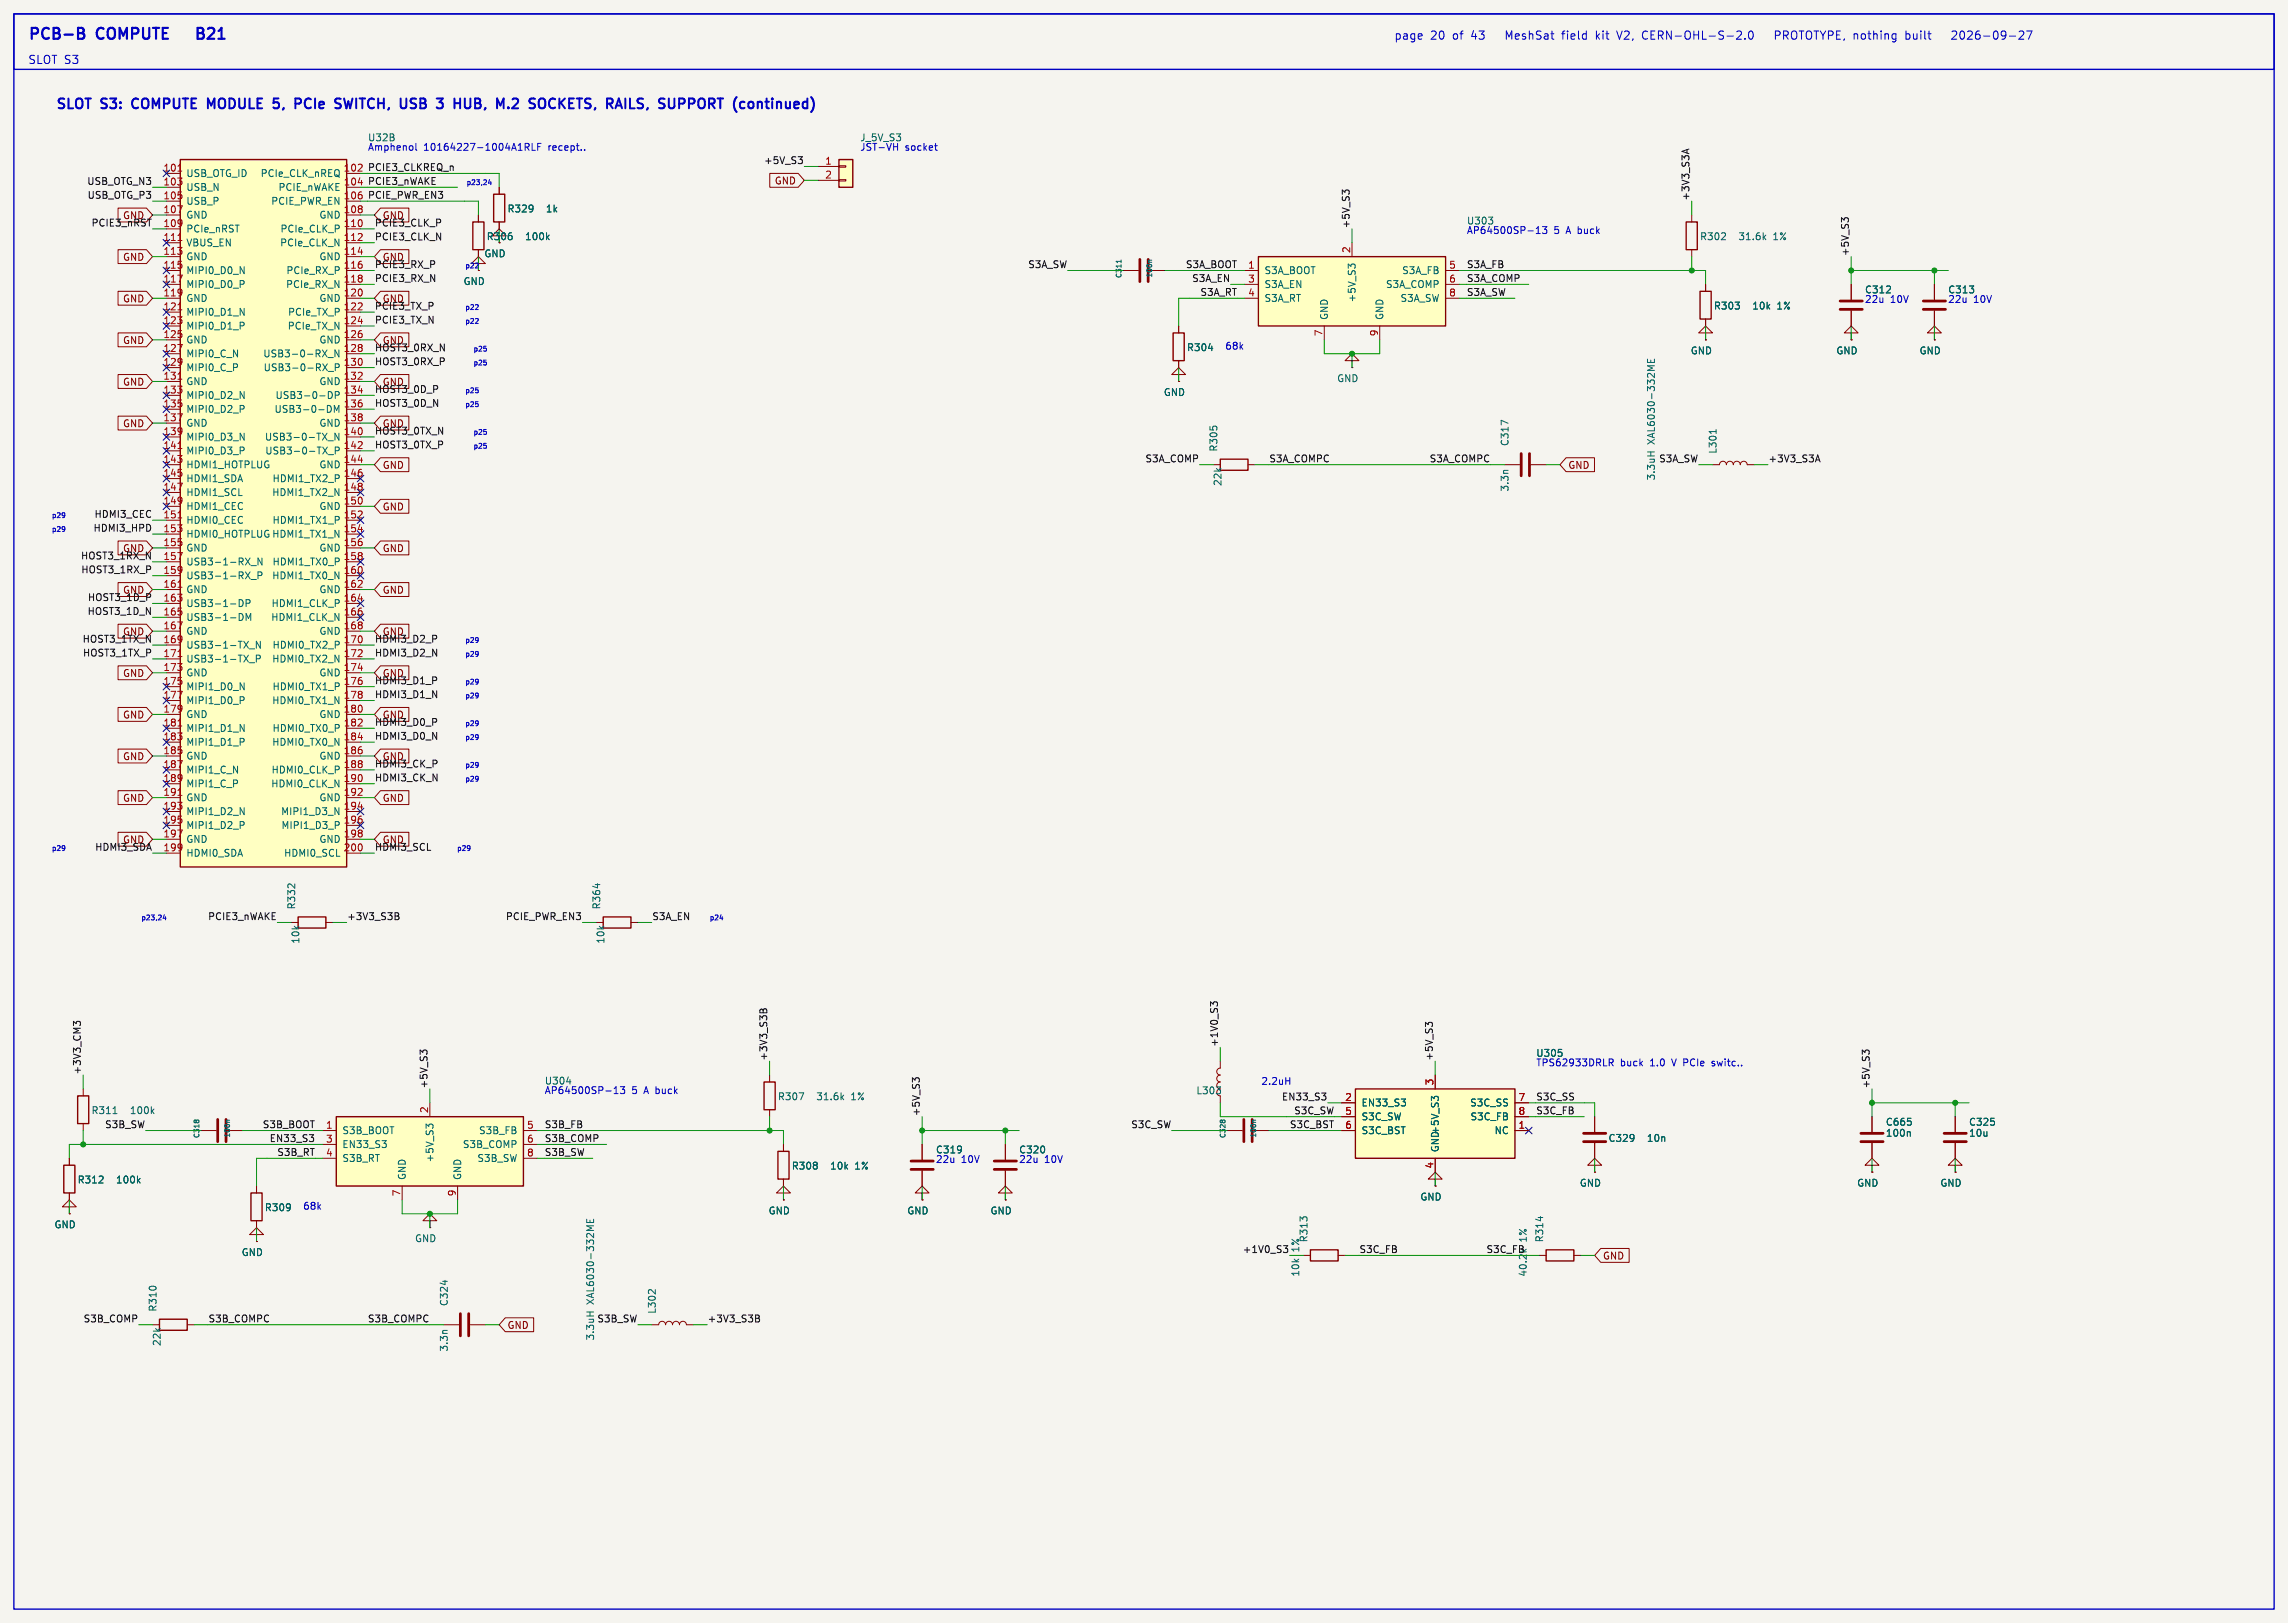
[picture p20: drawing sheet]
<svg xmlns="http://www.w3.org/2000/svg" width="419mm" height="297mm" viewBox="0 0 419 297" stroke-linecap="round" stroke-linejoin="round" font-family="sans-serif">
<defs><g id="words">
<g font-size="2.8" fill="#0000c2">
<text x="5.1" y="7.4">PCB-B</text>
<text x="17.9" y="7.4">COMPUTE</text>
<text x="38.7" y="7.4">B21</text>
</g>
<g font-size="2.5" fill="#0000c2">
<text x="10.2" y="20.1">SLOT</text>
<text x="18.7" y="20.1">S3:</text>
<text x="25.1" y="20.1">COMPUTE</text>
<text x="39.6" y="20.1">MODULE</text>
<text x="52.4" y="20.1">5,</text>
<text x="57" y="20.1">PCIe</text>
<text x="65.1" y="20.1">SWITCH,</text>
<text x="77.8" y="20.1">USB</text>
<text x="85.3" y="20.1">3</text>
<text x="89.1" y="20.1">HUB,</text>
<text x="97.6" y="20.1">M.2</text>
<text x="104.3" y="20.1">SOCKETS,</text>
<text x="119.2" y="20.1">RAILS,</text>
<text x="129.5" y="20.1">SUPPORT</text>
<text x="143.8" y="20.1">(continued)</text>
</g>
<g font-size="2.1" fill="#0000c2">
<text x="5.1" y="11.8">SLOT S3</text>
<text x="255.3" y="7.4">page</text>
<text x="262" y="7.4">20</text>
<text x="266.1" y="7.4">of</text>
<text x="269.6" y="7.4">43</text>
<text x="276.4" y="7.4">MeshSat</text>
<text x="286.9" y="7.4">field</text>
<text x="293.2" y="7.4">kit</text>
<text x="297.3" y="7.4">V2,</text>
<text x="302" y="7.4">CERN-OHL-S-2.0</text>
<text x="326.8" y="7.4">PROTOTYPE, nothing</text>
<text x="351" y="7.4">built</text>
<text x="360" y="7.4">2026-09-27</text>
</g>
<g font-size="1.8" fill="#0000c2">
<text x="67.3" y="27.7">Amphenol</text>
<text x="67.3" y="26.1">U32B</text>
<text x="77.6" y="27.7">10164227-1004A1RLF</text>
<text x="100.6" y="27.7">recept..</text>
<text x="157.5" y="27.7">JST-VH</text>
<text x="157.5" y="26.1">J_5V_S3</text>
<text x="165.8" y="27.7">socket</text>
<text x="268.6" y="41.3">U303</text>
<text x="268.6" y="42.9">AP64500SP-13</text>
<text x="284.6" y="42.9">5</text>
<text x="287" y="42.9">A buck</text>
<text x="341.5" y="55.6">22u</text>
<text x="346.3" y="55.6">10V</text>
<text x="356.8" y="55.6">22u</text>
<text x="361.5" y="55.6">10V</text>
<text x="224.3" y="64.1">68k</text>
<text x="281.3" y="195.3">TPS62933DRLR</text>
<text x="296.8" y="195.3">buck</text>
<text x="302.4" y="195.3">1.0</text>
<text x="306.6" y="195.3">V PCIe</text>
<text x="314.2" y="195.3">switc..</text>
<text x="99.7" y="200.4">AP64500SP-13</text>
<text x="99.7" y="198.8">U304</text>
<text x="115.7" y="200.4">5</text>
<text x="118.1" y="200.4">A buck</text>
<text x="230.9" y="198.7">2.2uH</text>
<text x="171.3" y="213">22u</text>
<text x="176.1" y="213">10V</text>
<text x="186.6" y="213">22u</text>
<text x="191.3" y="213">10V</text>
<text x="55.4" y="221.6">68k</text>
</g>
<g font-size="1.8" fill="#0f0f0f">
<text x="15.9" y="33.9">USB_OTG_N3</text>
<text x="67.3" y="31.4">PCIE3_CLKREQ_n</text>
<text x="67.3" y="33.9">PCIE3_nWAKE</text>
<text x="139.9" y="30.1">+5V_S3</text>
<text x="15.9" y="36.5">USB_OTG_P3</text>
<text x="16.7" y="41.6">PCIE3_nRST</text>
<text x="22.4" y="40.3">GND</text>
<text x="67.3" y="36.5">PCIE_PWR_EN3</text>
<text x="68.6" y="41.6">PCIE3_CLK_P</text>
<text x="70" y="40.3">GND</text>
<text x="247.3" y="41.9" transform="rotate(-90 247.3 41.9)">+5V_S3</text>
<text x="309.5" y="36.8" transform="rotate(-90 309.5 36.8)">+3V3_S3A</text>
<text x="68.6" y="44.1">PCIE3_CLK_N</text>
<text x="70" y="47.9">GND</text>
<text x="338.7" y="47" transform="rotate(-90 338.7 47)">+5V_S3</text>
<text x="68.6" y="51.7">PCIE3_RX_N</text>
<text x="68.6" y="49.2">PCIE3_RX_P</text>
<text x="188.2" y="49.2">S3A_SW</text>
<text x="217.1" y="49.2">S3A_BOOT</text>
<text x="218.3" y="51.7">S3A_EN</text>
<text x="268.6" y="49.2">S3A_FB</text>
<text x="268.6" y="51.7">S3A_COMP</text>
<text x="68.6" y="56.8">PCIE3_TX_P</text>
<text x="68.6" y="59.3">PCIE3_TX_N</text>
<text x="70" y="55.6">GND</text>
<text x="219.8" y="54.3">S3A_RT</text>
<text x="268.6" y="54.3">S3A_SW</text>
<text x="68.6" y="64.4">HOST3_0RX_N</text>
<text x="70" y="63.2">GND</text>
<text x="68.6" y="67">HOST3_0RX_P</text>
<text x="70" y="70.8">GND</text>
<text x="68.6" y="74.6">HOST3_0D_N</text>
<text x="68.6" y="72">HOST3_0D_P</text>
<text x="68.6" y="82.2">HOST3_0TX_P</text>
<text x="68.6" y="79.7">HOST3_0TX_N</text>
<text x="70" y="78.4">GND</text>
<text x="209.7" y="84.7">S3A_COMP</text>
<text x="232.4" y="84.7">S3A_COMPC</text>
<text x="261.8" y="84.7">S3A_COMPC</text>
<text x="303.8" y="84.7">S3A_SW</text>
<text x="323.8" y="84.7">+3V3_S3A</text>
<text x="17.2" y="94.9">HDMI3_CEC</text>
<text x="17" y="97.4">HDMI3_HPD</text>
<text x="22.4" y="101.3">GND</text>
<text x="14.7" y="102.5">HOST3_1RX_N</text>
<text x="14.8" y="105.1">HOST3_1RX_P</text>
<text x="15.9" y="112.7">HOST3_1D_N</text>
<text x="16" y="110.1">HOST3_1D_P</text>
<text x="22.4" y="108.9">GND</text>
<text x="15" y="117.8">HOST3_1TX_N</text>
<text x="22.4" y="116.5">GND</text>
<text x="68.6" y="117.8">HDMI3_D2_P</text>
<text x="70" y="116.5">GND</text>
<text x="15.1" y="120.3">HOST3_1TX_P</text>
<text x="68.6" y="120.3">HDMI3_D2_N</text>
<text x="68.6" y="125.4">HDMI3_D1_P</text>
<text x="70" y="124.1">GND</text>
<text x="68.6" y="127.9">HDMI3_D1_N</text>
<text x="70" y="131.8">GND</text>
<text x="68.6" y="133">HDMI3_D0_P</text>
<text x="68.6" y="135.5">HDMI3_D0_N</text>
<text x="68.6" y="143.2">HDMI3_CK_N</text>
<text x="68.6" y="140.6">HDMI3_CK_P</text>
<text x="70" y="139.4">GND</text>
<text x="17.3" y="155.9">HDMI3_SDA</text>
<text x="22.4" y="154.6">GND</text>
<text x="68.6" y="155.9">HDMI3_SCL</text>
<text x="70" y="154.6">GND</text>
<text x="38" y="168.6">PCIE3_nWAKE</text>
<text x="63.5" y="168.6">+3V3_S3B</text>
<text x="92.6" y="168.6">PCIE_PWR_EN3</text>
<text x="119.4" y="168.6">S3A_EN</text>
<text x="223.2" y="191.8" transform="rotate(-90 223.2 191.8)">+1V0_S3</text>
<text x="14.9" y="196.8" transform="rotate(-90 14.9 196.8)">+3V3_CM3</text>
<text x="140.6" y="194.3" transform="rotate(-90 140.6 194.3)">+3V3_S3B</text>
<text x="262.5" y="194.3" transform="rotate(-90 262.5 194.3)">+5V_S3</text>
<text x="78.4" y="199.4" transform="rotate(-90 78.4 199.4)">+5V_S3</text>
<text x="234.7" y="201.6">EN33_S3</text>
<text x="281.3" y="201.6">S3C_SS</text>
<text x="342.6" y="199.4" transform="rotate(-90 342.6 199.4)">+5V_S3</text>
<text x="19.1" y="206.7">S3B_SW</text>
<text x="48" y="206.7">S3B_BOOT</text>
<text x="49.3" y="209.2">EN33_S3</text>
<text x="99.7" y="206.7">S3B_FB</text>
<text x="99.7" y="209.2">S3B_COMP</text>
<text x="168.6" y="204.5" transform="rotate(-90 168.6 204.5)">+5V_S3</text>
<text x="207.1" y="206.7">S3C_SW</text>
<text x="236.2" y="206.7">S3C_BST</text>
<text x="237" y="204.1">S3C_SW</text>
<text x="281.3" y="204.1">S3C_FB</text>
<text x="50.7" y="211.7">S3B_RT</text>
<text x="99.7" y="211.7">S3B_SW</text>
<text x="227.6" y="229.5">+1V0_S3</text>
<text x="248.9" y="229.5">S3C_FB</text>
<text x="272.2" y="229.5">S3C_FB</text>
<text x="279.9" y="233.9" transform="rotate(-90 279.9 233.9)">40.2k</text>
<text x="15.2" y="242.2">S3B_COMP</text>
<text x="38.1" y="242.2">S3B_COMPC</text>
<text x="67.3" y="242.2">S3B_COMPC</text>
<text x="109" y="245.5" transform="rotate(-90 109 245.5)">3.3uH</text>
<text x="109.3" y="242.2">S3B_SW</text>
<text x="129.5" y="242.2">+3V3_S3B</text>
</g>
<g font-size="1.8" fill="#a90000">
<text x="29.8" y="31.5">101</text>
<text x="29.8" y="34">103</text>
<text x="62.9" y="31.5">102</text>
<text x="62.9" y="34">104</text>
<text x="151.1" y="30.2">1</text>
<text x="151.1" y="32.8">2</text>
<text x="29.8" y="36.6">105</text>
<text x="29.8" y="39.1">107</text>
<text x="29.8" y="41.7">109</text>
<text x="62.9" y="36.6">106</text>
<text x="62.9" y="39.1">108</text>
<text x="62.9" y="41.7">110</text>
<text x="29.8" y="44.2">111</text>
<text x="29.8" y="46.7">113</text>
<text x="62.9" y="44.2">112</text>
<text x="62.9" y="46.7">114</text>
<text x="247.4" y="46.4" transform="rotate(-90 247.4 46.4)">2</text>
<text x="29.8" y="49.3">115</text>
<text x="29.8" y="51.8">117</text>
<text x="62.9" y="49.3">116</text>
<text x="62.9" y="51.8">118</text>
<text x="228.5" y="49.3">1</text>
<text x="228.5" y="51.8">3</text>
<text x="265.4" y="49.3">5</text>
<text x="265.4" y="51.8">6</text>
<text x="29.8" y="54.4">119</text>
<text x="29.8" y="56.9">121</text>
<text x="29.8" y="59.4">123</text>
<text x="62.9" y="54.4">120</text>
<text x="62.9" y="56.9">122</text>
<text x="62.9" y="59.4">124</text>
<text x="228.5" y="54.4">4</text>
<text x="265.4" y="54.4">8</text>
<text x="29.8" y="62">125</text>
<text x="29.8" y="64.5">127</text>
<text x="62.9" y="62">126</text>
<text x="62.9" y="64.5">128</text>
<text x="242.3" y="61.7" transform="rotate(-90 242.3 61.7)">7</text>
<text x="252.5" y="61.7" transform="rotate(-90 252.5 61.7)">9</text>
<text x="29.8" y="67.1">129</text>
<text x="29.8" y="69.6">131</text>
<text x="62.9" y="67.1">130</text>
<text x="62.9" y="69.6">132</text>
<text x="29.8" y="72.1">133</text>
<text x="29.8" y="74.7">135</text>
<text x="29.8" y="77.2">137</text>
<text x="62.9" y="72.1">134</text>
<text x="62.9" y="74.7">136</text>
<text x="62.9" y="77.2">138</text>
<text x="29.8" y="79.8">139</text>
<text x="29.8" y="82.3">141</text>
<text x="62.9" y="79.8">140</text>
<text x="62.9" y="82.3">142</text>
<text x="29.8" y="84.8">143</text>
<text x="29.8" y="87.4">145</text>
<text x="29.8" y="89.9">147</text>
<text x="62.9" y="84.8">144</text>
<text x="62.9" y="87.4">146</text>
<text x="62.9" y="89.9">148</text>
<text x="29.8" y="92.5">149</text>
<text x="29.8" y="95">151</text>
<text x="62.9" y="92.5">150</text>
<text x="62.9" y="95">152</text>
<text x="29.8" y="97.5">153</text>
<text x="29.8" y="100.1">155</text>
<text x="62.9" y="97.5">154</text>
<text x="62.9" y="100.1">156</text>
<text x="29.8" y="102.6">157</text>
<text x="29.8" y="105.2">159</text>
<text x="29.8" y="107.7">161</text>
<text x="62.9" y="102.6">158</text>
<text x="62.9" y="105.2">160</text>
<text x="62.9" y="107.7">162</text>
<text x="29.8" y="110.2">163</text>
<text x="29.8" y="112.8">165</text>
<text x="62.9" y="110.2">164</text>
<text x="62.9" y="112.8">166</text>
<text x="29.8" y="115.3">167</text>
<text x="29.8" y="117.9">169</text>
<text x="62.9" y="115.3">168</text>
<text x="62.9" y="117.9">170</text>
<text x="29.8" y="120.4">171</text>
<text x="29.8" y="122.9">173</text>
<text x="29.8" y="125.5">175</text>
<text x="62.9" y="120.4">172</text>
<text x="62.9" y="122.9">174</text>
<text x="62.9" y="125.5">176</text>
<text x="29.8" y="128">177</text>
<text x="29.8" y="130.6">179</text>
<text x="62.9" y="128">178</text>
<text x="62.9" y="130.6">180</text>
<text x="29.8" y="133.1">181</text>
<text x="29.8" y="135.6">183</text>
<text x="62.9" y="133.1">182</text>
<text x="62.9" y="135.6">184</text>
<text x="29.8" y="138.2">185</text>
<text x="29.8" y="140.7">187</text>
<text x="29.8" y="143.3">189</text>
<text x="62.9" y="138.2">186</text>
<text x="62.9" y="140.7">188</text>
<text x="62.9" y="143.3">190</text>
<text x="29.8" y="145.8">191</text>
<text x="29.8" y="148.3">193</text>
<text x="62.9" y="145.8">192</text>
<text x="62.9" y="148.3">194</text>
<text x="29.8" y="150.9">195</text>
<text x="29.8" y="153.4">197</text>
<text x="29.8" y="156">199</text>
<text x="62.9" y="150.9">196</text>
<text x="62.9" y="153.4">198</text>
<text x="62.9" y="156">200</text>
<text x="78.5" y="203.9" transform="rotate(-90 78.5 203.9)">2</text>
<text x="246.3" y="201.7">2</text>
<text x="262.6" y="198.8" transform="rotate(-90 262.6 198.8)">3</text>
<text x="278.1" y="201.7">7</text>
<text x="59.6" y="206.8">1</text>
<text x="59.6" y="209.3">3</text>
<text x="96.4" y="206.8">5</text>
<text x="96.4" y="209.3">6</text>
<text x="246.3" y="204.2">5</text>
<text x="246.3" y="206.8">6</text>
<text x="278.1" y="204.2">8</text>
<text x="278.1" y="206.8">1</text>
<text x="59.6" y="211.8">4</text>
<text x="96.4" y="211.8">8</text>
<text x="262.6" y="214.1" transform="rotate(-90 262.6 214.1)">4</text>
<text x="73.4" y="219.1" transform="rotate(-90 73.4 219.1)">7</text>
<text x="83.6" y="219.1" transform="rotate(-90 83.6 219.1)">9</text>
</g>
<g font-size="1.8" fill="#006464">
<text x="34" y="32.6">USB_OTG_ID</text>
<text x="34" y="35.2">USB_N</text>
<text x="47.6" y="32.6">PCIe_CLK_nREQ</text>
<text x="50.9" y="35.2">PCIE_nWAKE</text>
<text x="34" y="37.7">USB_P</text>
<text x="34" y="40.2">GND</text>
<text x="49.6" y="37.7">PCIE_PWR_EN</text>
<text x="58.4" y="40.2">GND</text>
<text x="92.9" y="39.1">R329</text>
<text x="99.9" y="39.1">1k</text>
<text x="34" y="42.8">PCIe_nRST</text>
<text x="34" y="45.3">VBUS_EN</text>
<text x="34" y="47.9">GND</text>
<text x="51.2" y="45.3">PCIe_CLK_N</text>
<text x="51.3" y="42.8">PCIe_CLK_P</text>
<text x="58.4" y="47.9">GND</text>
<text x="88.6" y="47.3">GND</text>
<text x="89.1" y="44.2">R306</text>
<text x="96.1" y="44.2">100k</text>
<text x="311.3" y="44.2">R302</text>
<text x="318.3" y="44.2">31.6k</text>
<text x="324.8" y="44.2">1%</text>
<text x="34" y="50.4">MIPI0_D0_N</text>
<text x="34" y="52.9">MIPI0_D0_P</text>
<text x="52.3" y="52.9">PCIe_RX_N</text>
<text x="52.4" y="50.4">PCIe_RX_P</text>
<text x="84.8" y="52.4">GND</text>
<text x="231.5" y="50.4">S3A_BOOT</text>
<text x="231.5" y="52.9">S3A_EN</text>
<text x="253.8" y="52.9">S3A_COMP</text>
<text x="256.7" y="50.4">S3A_FB</text>
<text x="341.5" y="53.9">C312</text>
<text x="356.8" y="53.9">C313</text>
<text x="34" y="55.5">GND</text>
<text x="34" y="58">MIPI0_D1_N</text>
<text x="52.7" y="58">PCIe_TX_P</text>
<text x="58.4" y="55.5">GND</text>
<text x="231.5" y="55.5">S3A_RT</text>
<text x="243.4" y="58.7" transform="rotate(-90 243.4 58.7)">GND</text>
<text x="248.5" y="55.5" transform="rotate(-90 248.5 55.5)">+5V_S3</text>
<text x="253.6" y="58.7" transform="rotate(-90 253.6 58.7)">GND</text>
<text x="256.4" y="55.5">S3A_SW</text>
<text x="313.8" y="56.9">R303</text>
<text x="320.9" y="56.9">10k</text>
<text x="325.5" y="56.9">1%</text>
<text x="34" y="60.6">MIPI0_D1_P</text>
<text x="34" y="63.1">GND</text>
<text x="34" y="65.6">MIPI0_C_N</text>
<text x="48.1" y="65.6">USB3-0-RX_N</text>
<text x="52.6" y="60.6">PCIe_TX_N</text>
<text x="58.4" y="63.1">GND</text>
<text x="217.3" y="64.5">R304</text>
<text x="309.6" y="65.1">GND</text>
<text x="336.3" y="65.1">GND</text>
<text x="351.5" y="65.1">GND</text>
<text x="34" y="68.2">MIPI0_C_P</text>
<text x="34" y="70.7">GND</text>
<text x="48.2" y="68.2">USB3-0-RX_P</text>
<text x="58.4" y="70.7">GND</text>
<text x="244.8" y="70.2">GND</text>
<text x="34" y="73.3">MIPI0_D2_N</text>
<text x="34" y="75.8">MIPI0_D2_P</text>
<text x="50.2" y="75.8">USB3-0-DM</text>
<text x="50.4" y="73.3">USB3-0-DP</text>
<text x="213.1" y="72.7">GND</text>
<text x="34" y="78.3">GND</text>
<text x="34" y="80.9">MIPI0_D3_N</text>
<text x="34" y="83.4">MIPI0_D3_P</text>
<text x="48.4" y="80.9">USB3-0-TX_N</text>
<text x="48.5" y="83.4">USB3-0-TX_P</text>
<text x="58.4" y="78.3">GND</text>
<text x="223.2" y="82.8" transform="rotate(-90 223.2 82.8)">R305</text>
<text x="276.5" y="81.8" transform="rotate(-90 276.5 81.8)">C317</text>
<text x="303.3" y="81.4" transform="rotate(-90 303.3 81.4)">XAL6030-332ME</text>
<text x="314.6" y="83.2" transform="rotate(-90 314.6 83.2)">L301</text>
<text x="34" y="86">HDMI1_HOTPLUG</text>
<text x="34" y="88.5">HDMI1_SDA</text>
<text x="49.8" y="88.5">HDMI1_TX2_P</text>
<text x="58.4" y="86">GND</text>
<text x="223.9" y="89.1" transform="rotate(-90 223.9 89.1)">22k</text>
<text x="303.3" y="88.1" transform="rotate(-90 303.3 88.1)">3.3uH</text>
<text x="34" y="91">HDMI1_SCL</text>
<text x="34" y="93.6">HDMI1_CEC</text>
<text x="49.8" y="91">HDMI1_TX2_N</text>
<text x="58.4" y="93.6">GND</text>
<text x="276.5" y="90.1" transform="rotate(-90 276.5 90.1)">3.3n</text>
<text x="34" y="96.1">HDMI0_CEC</text>
<text x="34" y="98.7">HDMI0_HOTPLUG HDMI1_TX1_N</text>
<text x="34" y="101.2">GND</text>
<text x="49.8" y="96.1">HDMI1_TX1_P</text>
<text x="58.4" y="101.2">GND</text>
<text x="34" y="103.7">USB3-1-RX_N</text>
<text x="34" y="106.3">USB3-1-RX_P</text>
<text x="49.8" y="106.3">HDMI1_TX0_N</text>
<text x="49.8" y="103.7">HDMI1_TX0_P</text>
<text x="34" y="108.8">GND</text>
<text x="34" y="111.4">USB3-1-DP</text>
<text x="34" y="113.9">USB3-1-DM</text>
<text x="49.6" y="113.9">HDMI1_CLK_N</text>
<text x="49.6" y="111.4">HDMI1_CLK_P</text>
<text x="58.4" y="108.8">GND</text>
<text x="34" y="116.4">GND</text>
<text x="34" y="119">USB3-1-TX_N</text>
<text x="49.8" y="119">HDMI0_TX2_P</text>
<text x="58.4" y="116.4">GND</text>
<text x="34" y="121.5">USB3-1-TX_P</text>
<text x="34" y="124.1">GND</text>
<text x="49.8" y="121.5">HDMI0_TX2_N</text>
<text x="58.4" y="124.1">GND</text>
<text x="34" y="126.6">MIPI1_D0_N</text>
<text x="34" y="129.1">MIPI1_D0_P</text>
<text x="34" y="131.7">GND</text>
<text x="49.8" y="129.1">HDMI0_TX1_N</text>
<text x="49.8" y="126.6">HDMI0_TX1_P</text>
<text x="58.4" y="131.7">GND</text>
<text x="34" y="134.2">MIPI1_D1_N</text>
<text x="34" y="136.8">MIPI1_D1_P</text>
<text x="49.8" y="136.8">HDMI0_TX0_N</text>
<text x="49.8" y="134.2">HDMI0_TX0_P</text>
<text x="34" y="139.3">GND</text>
<text x="34" y="141.8">MIPI1_C_N</text>
<text x="49.6" y="141.8">HDMI0_CLK_P</text>
<text x="58.4" y="139.3">GND</text>
<text x="34" y="144.4">MIPI1_C_P</text>
<text x="34" y="146.9">GND</text>
<text x="34" y="149.5">MIPI1_D2_N</text>
<text x="49.6" y="144.4">HDMI0_CLK_N</text>
<text x="51.4" y="149.5">MIPI1_D3_N</text>
<text x="58.4" y="146.9">GND</text>
<text x="34" y="152">MIPI1_D2_P</text>
<text x="34" y="154.5">GND</text>
<text x="51.5" y="152">MIPI1_D3_P</text>
<text x="58.4" y="154.5">GND</text>
<text x="34" y="157.1">HDMI0_SDA</text>
<text x="51.9" y="157.1">HDMI0_SCL</text>
<text x="54.3" y="166.6" transform="rotate(-90 54.3 166.6)">R332</text>
<text x="110.2" y="166.6" transform="rotate(-90 110.2 166.6)">R364</text>
<text x="55" y="172.9" transform="rotate(-90 55 172.9)">10k</text>
<text x="110.9" y="172.9" transform="rotate(-90 110.9 172.9)">10k</text>
<text x="281.3" y="193.7">U305</text>
<text x="142.4" y="201.7">R307</text>
<text x="149.4" y="201.7">31.6k</text>
<text x="155.9" y="201.7">1%</text>
<text x="219.1" y="200.6">L303</text>
<text x="249.3" y="202.8">EN33_S3</text>
<text x="269.2" y="202.8">S3C_SS</text>
<text x="16.7" y="204.2">R311</text>
<text x="23.7" y="204.2">100k</text>
<text x="62.6" y="207.9">S3B_BOOT</text>
<text x="87.6" y="207.9">S3B_FB</text>
<text x="249.3" y="205.3">S3C_SW</text>
<text x="249.3" y="207.9">S3C_BST</text>
<text x="269.3" y="205.3">S3C_FB</text>
<text x="273.7" y="207.9">NC</text>
<text x="294.5" y="209.3">C329</text>
<text x="301.6" y="209.3">10n</text>
<text x="345.3" y="206.3">C665</text>
<text x="345.3" y="208.3">100n</text>
<text x="360.6" y="206.3">C325</text>
<text x="360.6" y="208.3">10u</text>
<text x="62.6" y="210.4">EN33_S3</text>
<text x="62.6" y="213">S3B_RT</text>
<text x="79.6" y="212.9" transform="rotate(-90 79.6 212.9)">+5V_S3</text>
<text x="84.7" y="210.4">S3B_COMP</text>
<text x="87.3" y="213">S3B_SW</text>
<text x="144.9" y="214.4">R308</text>
<text x="152" y="214.4">10k</text>
<text x="156.6" y="214.4">1%</text>
<text x="171.3" y="211.4">C319</text>
<text x="186.6" y="211.4">C320</text>
<text x="263.8" y="211.1" transform="rotate(-90 263.8 211.1)">GND+5V_S3</text>
<text x="14.1" y="216.9">R312</text>
<text x="21.1" y="216.9">100k</text>
<text x="48.4" y="222">R309</text>
<text x="74.5" y="216.2" transform="rotate(-90 74.5 216.2)">GND</text>
<text x="84.7" y="216.2" transform="rotate(-90 84.7 216.2)">GND</text>
<text x="260.1" y="220">GND</text>
<text x="289.3" y="217.5">GND</text>
<text x="340.1" y="217.5">GND</text>
<text x="355.3" y="217.5">GND</text>
<text x="9.9" y="225.1">GND</text>
<text x="75.9" y="227.6">GND</text>
<text x="140.7" y="222.6">GND</text>
<text x="166.1" y="222.6">GND</text>
<text x="181.3" y="222.6">GND</text>
<text x="239.7" y="227.6" transform="rotate(-90 239.7 227.6)">R313</text>
<text x="279.9" y="227.4" transform="rotate(-90 279.9 227.4)">1%</text>
<text x="282.9" y="227.6" transform="rotate(-90 282.9 227.6)">R314</text>
<text x="44.2" y="230.2">GND</text>
<text x="238.2" y="233.9" transform="rotate(-90 238.2 233.9)">10k</text>
<text x="238.2" y="229.2" transform="rotate(-90 238.2 229.2)">1%</text>
<text x="82.2" y="239.3" transform="rotate(-90 82.2 239.3)">C324</text>
<text x="109" y="238.9" transform="rotate(-90 109 238.9)">XAL6030-332ME</text>
<text x="28.9" y="240.3" transform="rotate(-90 28.9 240.3)">R310</text>
<text x="120.3" y="240.7" transform="rotate(-90 120.3 240.7)">L302</text>
<text x="29.6" y="246.6" transform="rotate(-90 29.6 246.6)">22k</text>
<text x="82.2" y="247.6" transform="rotate(-90 82.2 247.6)">3.3n</text>
</g>
<g font-size="1.8" fill="#840000">
<text x="141.8" y="34">GND</text>
<text x="22.4" y="47.9">GND</text>
<text x="22.4" y="55.6">GND</text>
<text x="22.4" y="63.2">GND</text>
<text x="22.4" y="70.8">GND</text>
<text x="22.4" y="78.4">GND</text>
<text x="70" y="86">GND</text>
<text x="287.2" y="86">GND</text>
<text x="70" y="93.7">GND</text>
<text x="70" y="101.3">GND</text>
<text x="70" y="108.9">GND</text>
<text x="22.4" y="124.1">GND</text>
<text x="22.4" y="131.8">GND</text>
<text x="22.4" y="139.4">GND</text>
<text x="22.4" y="147">GND</text>
<text x="70" y="147">GND</text>
<text x="293.5" y="230.8">GND</text>
<text x="92.9" y="243.5">GND</text>
</g>
<g font-size="1.3" fill="#0000c2">
<text x="85.4" y="33.9">p23,24</text>
<text x="85.2" y="49.2">p22</text>
<text x="85.2" y="59.3">p22</text>
<text x="85.2" y="56.8">p22</text>
<text x="86.7" y="64.4">p25</text>
<text x="86.7" y="67">p25</text>
<text x="85.2" y="72">p25</text>
<text x="85.2" y="74.6">p25</text>
<text x="86.7" y="79.7">p25</text>
<text x="86.7" y="82.2">p25</text>
<text x="9.4" y="94.9">p29</text>
<text x="9.4" y="97.4">p29</text>
<text x="85.2" y="117.8">p29</text>
<text x="85.2" y="120.3">p29</text>
<text x="85.2" y="125.4">p29</text>
<text x="85.2" y="127.9">p29</text>
<text x="85.2" y="135.5">p29</text>
<text x="85.2" y="133">p29</text>
<text x="85.2" y="143.2">p29</text>
<text x="85.2" y="140.6">p29</text>
<text x="9.4" y="155.9">p29</text>
<text x="83.6" y="155.9">p29</text>
<text x="25.8" y="168.6">p23,24</text>
<text x="129.9" y="168.6">p24</text>
</g>
<g font-size="1.3" fill="#006464">
<text x="205.6" y="51" transform="rotate(-90 205.6 51)">C311</text>
<text x="211.2" y="51" transform="rotate(-90 211.2 51)">100n</text>
<text x="36.7" y="208.5" transform="rotate(-90 36.7 208.5)">C318</text>
<text x="42.3" y="208.4" transform="rotate(-90 42.3 208.4)">100n</text>
<text x="224.7" y="208.5" transform="rotate(-90 224.7 208.5)">C328</text>
<text x="230.3" y="208.4" transform="rotate(-90 230.3 208.4)">100n</text>
</g>
</g></defs>
<path d="M-.1 -.1h419.2v297.3h-419.2z" fill="#f5f4ef" stroke="#f5f4ef" stroke-width=".18"/>
<path d="M340.9 207.5h4M340.9 209h4M356.1 207.5h4.1M356.1 209h4.1" fill="none" stroke="#840000" stroke-width=".51"/>
<path d="M141 196.9v1.2M141 203.2v1.3M342.9 213.4h1.3l-1.3-1.3-1.3 1.3h1.3v1.2M342.9 214.6h.1M342.9 204.5v2.8M342.9 209.3v2.8M358.1 213.4h1.3l-1.3-1.3-1.2 1.3h1.2v1.2M358.1 214.6h.1M358.1 204.5v2.8M358.1 209.3v2.8" fill="none" stroke="#840000" stroke-width=".18"/>
<path d="M146.4 200.1h.8l-.5 1.3M154.2 200.9l.3 .5M154.5 200.5l-.4 .5M349.7 207.2l.2 .2v.7" fill="none" stroke="#006464" stroke-width=".18"/>
<path d="M140 198.1h2v5.1h-2z" fill="none" stroke="#840000" stroke-width=".25"/>
<path d="M33 29.2h30.5v129.6h-30.5z" fill="#ffffc2"/>
<path d="M33 29.2h30.5v129.6h-30.5zM86.6 40.6h2v5.1h-2zM54.6 167.9h5.1v2h-5.1zM14.2 200.7h2.1v5h-2.1z" fill="none" stroke="#840000" stroke-width=".25"/>
<g fill="none" stroke="#a90000" stroke-width=".18">
<path d="M32.5 37.7h.9l-.6 1.3M32.6 31.3h.7M65.6 31.3h.7M65.6 33.4h.8M66.3 30.2v.4M32.5 50.4h.9l-.6 1.3M32.6 44h.7M32.6 56.7h.7M65.6 44h.7M65.6 56.7h.7M65.6 46.1h.8M65.6 58.8h.8"/>
<path d="M66.3 42.9v.4M66.3 55.6v.4M32.5 63.1h.9l-.6 1.3M32.5 75.8h.9l-.6 1.3M32.6 69.4h.7M65.6 69.4h.7M65.6 71.5h.8M66.3 68.3v.4M32.5 88.5h.9l-.6 1.3M32.6 82.1h.7M32.6 94.8h.7M65.6 82.1h.7"/>
<path d="M65.6 94.8h.7M65.6 84.2h.8M65.6 96.9h.8M66.3 81v.4M66.3 93.7v.4M32.5 101.2h.9l-.6 1.3M32.5 113.9h.9l-.6 1.3M32.6 107.5h.7M65.6 107.5h.7M65.6 109.6h.8M66.3 106.4v.4M66.3 119.1v.4"/>
<path d="M32.5 126.6h.9l-.6 1.3M32.5 139.3h.9l-.6 1.3M32.6 120.2h.7M32.6 132.9h.7M65.6 120.2h.7M65.6 132.9h.7M65.6 122.3h.8M65.6 135h.8M66.3 131.8v.4M32.5 152h.9l-.6 1.3M32.6 145.6h.7M65.6 145.6h.7"/>
<path d="M65.6 147.7h.8M66.3 144.5v.4"/>
</g>
<g fill="none" stroke="#006464" stroke-width=".18">
<path d="M44 48.8l.7 1.3v-1.3M44 56.5l.7 1.2v-1.2M44.6 51.4l.1 .2-.1 .4M44.6 59.1l.1 .1-.1 .4M100.2 43.4l.4 .5M100.6 43l-.5 .5M44 71.7l.7 1.3v-1.3M44 79.3l.7 1.3v-1.3M44.6 74.3l.1 .2-.1 .3M60 74.2a.64 .64 0 0 1 .7 .7 .64 .64 0 0 1-.7 .6M60.1 65.5h1M60.1 71.7a.64 .64 0 0 1 .8 .6 .64 .64 0 0 1-.8 .7z"/>
<path d="M60.1 68h1M61.2 75.5v-1.3l.5 .9 .4-.9v1.3M61.4 67.3l.6-.1 .1-.2v-.3l-.7-.1v1.3M61.4 72.4l.6-.1 .1-.2v-.3l-.7-.1v1.3M62.1 79.3v1.3l-.7-1.3v1.3M62.1 64.1v1.2l-.7-1.2v1.2M44.6 81.9l.1 .2-.1 .4M60.1 80.7h1M60.1 83.3h1M61.4 82.5h.6l.1-.2v-.3l-.7-.1v1.2M43.8 109.8a.64 .64 0 0 1 .7 .6 .64 .64 0 0 1-.7 .7M43.8 112.3a.64 .64 0 0 1 .7 .7 .64 .64 0 0 1-.7 .6"/>
<path d="M45.1 110.5l.6-.1 .1-.2-.1-.3-.6-.1v1.3M45.1 113.6v-1.3l.4 .9 .4-.9v1.3M45.7 118.8h1M46 103.6h1M46 106.1h1M47.3 105.4l.6-.1 .1-.2-.1-.3-.6-.1v1.3M47.7 117.4v1.3l-.7-1.3v1.3M48 102.2v1.2l-.7-1.2v1.2M44 125l.7 1.3v-1.3M44 132.7l.7 1.2v-1.2M44.6 127.6l.1 .2-.1 .4M44.6 135.3l.1 .1-.1 .4"/>
<path d="M45.7 121.4h1M47 120.6h.6l.1-.2-.1-.3-.6-.1v1.2M44 147.9l.7 1.3v-1.3M44.6 150.5l.1 .2-.1 .3M61.4 147.9l.7 1.3v-1.3M62 150.5l.1 .2-.1 .3M20.7 203.9h.7M27.8 203.4l.4 .5M28.2 203.1l-.5 .5"/>
</g>
<path d="M87.6 39.4v1.2M87.6 48.3h1.3l-1.3-1.3-1.2 1.3h1.2v1.2M87.6 49.5h.1M87.6 45.7v1.3M91.4 43.2h1.3l-1.3-1.3-1.2 1.3h1.2v1.3M53.3 168.9h1.3M59.7 168.9h1.3M15.2 199.4v1.3M15.2 205.7v1.3" fill="none" stroke="#840000" stroke-width=".18"/>
<path d="M153.7 29.2h2.5v5.1h-2.5z" fill="#ffffc2"/>
<path d="M90.4 35.6h2.1v5h-2.1zM153.7 29.2h2.5v5.1h-2.5zM46 218.4h2v5.1h-2z" fill="none" stroke="#840000" stroke-width=".25"/>
<g fill="none" stroke="#840000" stroke-width=".18">
<path d="M91.4 34.3v1.3M149.9 30.5h3.8M149.9 33h3.8M153.7 30.4h1.2v.2h-1.2zM153.7 32.9h1.2v.2h-1.2zM91.4 40.6v1.3M205.7 49.5h2.8M210.6 49.5h2.8M47 217.2v1.2M47 226.1h1.3l-1.3-1.3-1.3 1.3h1.3v1.2M47 227.3h.1M47 223.5v1.3"/>
<path d="M78.7 223.5h1.3l-1.3-1.2-1.2 1.2h1.2v1.3M78.7 224.8h.1"/>
</g>
<path d="M208.8 47.5v4.1M210.3 47.5v4.1" fill="none" stroke="#840000" stroke-width=".51"/>
<path d="M205.4 47.6v.5M211 47.6h-.5l-.1 .3" fill="none" stroke="#006464" stroke-width=".18"/>
<path d="M61.6 204.5h34.3v12.7h-34.3z" fill="#ffffc2"/>
<path d="M110.5 167.9h5.1v2h-5.1zM11.7 213.4h2v5h-2zM61.6 204.5h34.3v12.7h-34.3zM142.5 210.8h2v5.1h-2zM29.2 241.6h5.1v2h-5.1z" fill="none" stroke="#840000" stroke-width=".25"/>
<g fill="none" stroke="#840000" stroke-width=".18">
<path d="M109.2 168.9h1.3M115.6 168.9h1.2M12.7 212.1v1.3M12.7 218.4v1.3M36.8 207h2.8M41.7 207h2.7M59.1 207h2.5M59.1 209.6h2.5M59.1 212.1h2.5M73.7 217.2v2.5M78.7 201.9v2.6M83.8 217.2v2.5"/>
<path d="M95.9 207h2.5M95.9 209.6h2.5M95.9 212.1h2.5M143.5 218.4h1.3l-1.3-1.2-1.3 1.2h1.3v1.3M143.5 219.7h.1M143.5 209.6v1.2M143.5 215.9v1.3M168.9 218.4h1.3l-1.3-1.2-1.3 1.2h1.3v1.3M168.9 219.7h.1M168.9 209.6v2.7M168.9 214.4v2.8M184.1 218.4h1.3l-1.3-1.2-1.2 1.2h1.2v1.3"/>
<path d="M184.1 219.7h.1M184.1 209.6v2.7M184.1 214.4v2.8M224.8 207h2.8M229.6 207h2.8M12.7 221h1.3l-1.3-1.3-1.3 1.3h1.3v1.3M12.7 222.3h.1M27.9 242.6h1.3M34.3 242.6h1.3M81.3 242.6h2.8M86.1 242.6h2.8M119.4 242.6h1.2a.64 .64 0 0 1 .7-.7 .64 .64 0 0 1 .6 .7 .64 .64 0 0 1 .7-.7 .64 .64 0 0 1 .6 .7 .64 .64 0 0 1 .6-.7 .64 .64 0 0 1 .7 .7 .64 .64 0 0 1 .6-.7 .64 .64 0 0 1 .6 .7h1.3"/>
</g>
<g fill="none" stroke="#006464" stroke-width=".18">
<path d="M109.5 161.8v.8M103.8 198.1h.8M25.3 216.1l.4 .5M25.7 215.8l-.5 .5M35.6 205.2h.3M36 205.2h.4M42.1 205.1h-.5l-.1 .3M70 208.9h.8l-.5 .4M70.7 209.5v.5M78.5 206.3l-.5-.5v.8M78.5 206.1l.3-.3h.3l.2 .3M223.5 205.2h.3"/>
<path d="M223.9 205.2h.5M230 205.1h-.4l-.2 .3M81.5 234.4v.8M107.5 223.2v.6h1.2v-.6M108.1 223.4v.4M108.7 224.5h-1.2l.9 .4-.9 .4M118.9 236.2h.4M120 236.1v.8M81.9 243.6l-.8 .1M107.5 240.2h1.2M108.1 240.2v.8"/>
</g>
<path d="M39.9 205v4M41.4 205v4M166.9 212.6h4M166.9 214.1h4M182.1 212.6h4.1M182.1 214.1h4.1M227.8 205v4M229.4 205v4M84.3 240.5v4.1M85.9 240.5v4.1" fill="none" stroke="#840000" stroke-width=".51"/>
<path d="M248.3 199.4h29.2v12.7h-29.2z" fill="#ffffc2"/>
<path d="M248.3 199.4h29.2v12.7h-29.2zM240 228.9h5.1v2h-5.1zM283.2 228.9h5.1v2h-5.1z" fill="none" stroke="#840000" stroke-width=".25"/>
<g fill="none" stroke="#840000" stroke-width=".18">
<path d="M223.5 196.8a.64 .64 0 0 0-.6 .7 .64 .64 0 0 0 .6 .6 .64 .64 0 0 0-.6 .6 .64 .64 0 0 0 .6 .7M223.5 194.3v1.3a.64 .64 0 0 0-.6 .6 .64 .64 0 0 0 .6 .7M262.9 196.9v2.5M223.5 200.7v1.2M245.7 201.9h2.6M245.7 204.5h2.6M245.7 207h2.6M262.9 215.9h1.3l-1.3-1.3-1.3 1.3h1.3v1.3M262.9 217.2h.1M262.9 212.1v2.5M277.5 201.9h2.5M277.5 204.5h2.5"/>
<path d="M277.5 207h2.5M292.1 213.4h1.3l-1.3-1.3-1.3 1.3h1.3v1.2M292.1 214.6h.1M292.1 204.5v2.8M292.1 209.3v2.8M238.8 229.9h1.2M245.1 229.9h1.3M281.9 229.9h1.3M288.3 229.9h1.3"/>
</g>
<path d="M222.8 199h.8l-.5 .5M223.5 199.6v.6M286.1 192.8v.5M256.7 201.2h.7l-.4 .5M257.4 201.8v.6M262.7 201.2l-.5-.5v.8M262.7 201l.2-.3h.3l.3 .3M279.6 228.7l-.5 .4M282.2 222.8v.7" fill="none" stroke="#006464" stroke-width=".18"/>
<path d="M290.1 207.5h4M290.1 209h4" fill="none" stroke="#840000" stroke-width=".51"/>
<path d="M230.5 47h34.3v12.7h-34.3z" fill="#ffffc2"/>
<path d="M230.5 47h34.3v12.7h-34.3zM308.9 40.6h2v5.1h-2zM311.4 53.3h2v5.1h-2zM214.9 61h2v5h-2zM223.5 84.1h5.1v2h-5.1z" fill="none" stroke="#840000" stroke-width=".25"/>
<g fill="none" stroke="#840000" stroke-width=".18">
<path d="M21.6 38.1h5.2l1.1 1.3-1.1 1.2h-5.2zM69.7 38.1h5.2v2.5h-5.2l-1.1-1.2zM87.6 39.4v1.2M91.4 34.3v1.3M141 31.7h5.2l1.1 1.3-1.1 1.3h-5.2zM309.9 39.4v1.2M21.6 45.7h5.2l1.1 1.3-1.1 1.3h-5.2zM21.6 53.3h5.2l1.1 1.3-1.1 1.3h-5.2zM69.7 53.3h5.2v2.6h-5.2l-1.1-1.3zM69.7 45.7h5.2v2.6h-5.2l-1.1-1.3zM87.6 49.5h.1M87.6 45.7v1.3"/>
<path d="M91.4 40.6v1.3M215.9 59.7v1.3M228 49.5h2.5M228 52.1h2.5M228 54.6h2.5M242.6 59.7v2.5M247.6 44.5v2.5M252.7 59.7v2.5M264.8 49.5h2.5M264.8 52.1h2.5M264.8 54.6h2.5M309.9 45.7v1.3"/>
<path d="M312.4 52.1v1.2M312.4 58.4v1.3M339.1 52.1v2.8M339.1 56.9v2.8M354.3 52.1v2.8M354.3 56.9v2.8M21.6 61h5.2l1.1 1.2-1.1 1.3h-5.2zM21.6 76.2h5.2l1.1 1.3-1.1 1.2h-5.2zM21.6 68.6h5.2l1.1 1.3-1.1 1.2h-5.2zM69.7 76.2h5.2v2.5h-5.2l-1.1-1.2zM69.7 68.6h5.2v2.5h-5.2l-1.1-1.2zM69.7 61h5.2v2.5h-5.2l-1.1-1.3z"/>
<path d="M215.9 68.6h1.3l-1.3-1.3-1.3 1.3h1.3v1.3M215.9 69.9h.1M215.9 66v1.3M247.6 66h1.3l-1.3-1.2-1.2 1.2h1.2v1.3M247.6 67.3h.1M312.4 61h1.3l-1.3-1.3-1.3 1.3h1.3v1.2M312.4 62.2h.1M339.1 61h1.3l-1.3-1.3-1.3 1.3h1.3v1.2M339.1 62.2h.1M354.3 61h1.3l-1.3-1.3-1.2 1.3h1.2v1.2M354.3 62.2h.1M21.6 99.1h5.2l1.1 1.2-1.1 1.3h-5.2z"/>
<path d="M69.7 99.1h5.2v2.5h-5.2l-1.1-1.3zM69.7 91.4h5.2v2.6h-5.2l-1.1-1.3zM69.7 83.8h5.2v2.6h-5.2l-1.1-1.3zM222.2 85.1h1.3M228.6 85.1h1.3M275.6 85.1h2.8M280.4 85.1h2.8M286.9 83.8h5.2v2.6h-5.2l-1.2-1.3zM313.7 85.1h1.3a.64 .64 0 0 1 .6-.6 .64 .64 0 0 1 .6 .6 .64 .64 0 0 1 .7-.6 .64 .64 0 0 1 .6 .6 .64 .64 0 0 1 .6-.6 .64 .64 0 0 1 .7 .6 .64 .64 0 0 1 .6-.6 .64 .64 0 0 1 .6 .6h1.3M21.6 106.7h5.2l1.1 1.3-1.1 1.2h-5.2zM21.6 114.3h5.2l1.1 1.3-1.1 1.2h-5.2zM69.7 114.3h5.2v2.5h-5.2l-1.1-1.2z"/>
<path d="M69.7 106.7h5.2v2.5h-5.2l-1.1-1.2zM21.6 121.9h5.2l1.1 1.3-1.1 1.3h-5.2zM21.6 129.5h5.2l1.1 1.3-1.1 1.3h-5.2zM21.6 137.2h5.2l1.1 1.2-1.1 1.3h-5.2zM69.7 129.5h5.2v2.6h-5.2l-1.1-1.3zM69.7 121.9h5.2v2.6h-5.2l-1.1-1.3zM69.7 137.2h5.2v2.5h-5.2l-1.1-1.3zM21.6 152.4h5.2l1.1 1.3-1.1 1.2h-5.2zM21.6 144.8h5.2l1.1 1.3-1.1 1.2h-5.2zM69.7 152.4h5.2v2.5h-5.2l-1.1-1.2zM69.7 144.8h5.2v2.5h-5.2l-1.1-1.2zM262.9 196.9v2.5"/>
<path d="M12.7 212.1v1.3M12.7 218.4v1.3M47 217.2v1.2M143.5 219.7h.1M143.5 209.6v1.2M143.5 215.9v1.3M168.9 219.7h.1M168.9 209.6v2.7M168.9 214.4v2.8M184.1 219.7h.1M184.1 209.6v2.7M184.1 214.4v2.8"/>
<path d="M245.7 201.9h2.6M245.7 204.5h2.6M245.7 207h2.6M262.9 217.2h.1M262.9 212.1v2.5M277.5 201.9h2.5M277.5 204.5h2.5M277.5 207h2.5M292.1 214.6h.1M292.1 204.5v2.8M292.1 209.3v2.8M342.9 214.6h.1"/>
<path d="M342.9 204.5v2.8M342.9 209.3v2.8M358.1 214.6h.1M358.1 204.5v2.8M358.1 209.3v2.8M12.7 222.3h.1M47 227.3h.1M47 223.5v1.3M293.2 228.6h5.2v2.5h-5.2l-1.1-1.2zM92.6 241.3h5.2v2.5h-5.2l-1.2-1.2z"/>
</g>
<g fill="none" stroke="#006464" stroke-width=".18">
<path d="M272.6 39.8h.8l-.4 .4M100.2 43.4l.4 .5M100.6 43l-.5 .5M247.4 48.8l-.4-.5v.8M247.4 48.6l.3-.3h.3l.2 .3M273.4 40.4v.5M323.1 43.4l.4 .5M323.5 43l-.5 .5M221.4 63.8h.7M276.2 77.5l-1.2-.5v.8M301.8 65.8v.6h1.2v-.6M302.4 65.9v.5"/>
<path d="M303 67h-1.2l.9 .4-.9 .4M314.3 78.7v.7M276.2 86.1l-.7 .1M301.8 82.8h1.2M302.4 82.8v.7M286.1 192.8v.5M25.3 216.1l.4 .5M25.7 215.8l-.5 .5M256.7 201.2h.7l-.4 .5M257.4 201.8v.6M262.7 201.2l-.5-.5v.8M262.7 201l.2-.3h.3l.3 .3"/>
<path d="M349.7 207.2l.2 .2v.7"/>
</g>
<path d="M337.1 55.1h4M337.1 56.6h4M352.3 55.1h4.1M352.3 56.6h4.1M278.6 83.1v4M280.2 83.1v4" fill="none" stroke="#840000" stroke-width=".51"/>
<g fill="none" stroke="#0f0f0f" stroke-width=".18">
<path d="M146.2 28.7h.8l-.4 .5M146.7 29.2l.3 .2v.3l-.3 .3M246.4 35.2l-.5-.4v.8M246.4 35l.2-.2h.3l.2 .2M309 27.4v.6M309.4 27.3l-1.3 .4 1.3 .4M337.8 40.3l-.5-.4v.8M337.8 40.1l.2-.2h.3l.3 .2M332.5 84.6l.5-1.3 .4 1.3M332.7 84.2h.6M72.4 167.1l.6 .1v.3l-.2 .2M72.4 167.7h.4"/>
<path d="M72.8 167.7l.3 .3-.1 .3-.6 .1M14.7 187.6v-.3l-.2-.3-.4 .1-.2 .3-.4-.4v.8M77.4 192.5l.3-.2h.3l.2 .2M77.4 192.7l-.4-.4v.8M139.8 185l.2-.3 .3 .1 .2 .6M139.8 185l-.2-.2h-.3l-.1 .6M139.8 185v.4M167.6 197.8l-.5-.4v.7M167.6 197.6l.3-.2h.3l.2 .2M223 184v-.3l-.2-.3-.5 .1-.1 .4-.5-.5v.8M261.6 187.6l-.5-.4v.8M261.6 187.4l.2-.2h.3l.3 .2"/>
<path d="M341.6 192.7l-.5-.4v.8M341.6 192.5l.2-.2h.3l.3 .2M56.7 207.8h.7l-.4 .5M57.4 208.4v.5M242.1 200.1h.8l-.5 .5M242.8 200.8v.5M235.1 228.1h.8l-.4 .5 .3 .1 .1 .4-.3 .3h-.3M138.4 240.8l.6 .1 .1 .3-.3 .2M138.4 241.4h.4M138.8 241.4l.3 .2v.3l-.7 .2"/>
</g>
<g fill="none" stroke="#009600" stroke-width=".18">
<path d="M27.9 34.3h2.6M27.9 36.8h2.6M27.9 39.4h2.6M66 34.3h17.8M66 36.8h21.6v2.6M66 39.4h2.6M66 31.8h25.4v2.5M147.3 33h2.6M147.3 30.5h2.6M309.9 36.8v2.6M27.9 41.9h2.6M27.9 47h2.6"/>
<path d="M27.9 54.6h2.6M66 41.9h2.6M66 47h2.6M66 52.1h2.6M66 54.6h2.6M66 57.2h2.6M66 59.7h2.6M66 49.5h2.6M66 44.5h2.6M87.6 47v2.5M91.4 41.9v2.6M195.6 49.5h10.1"/>
<path d="M213.4 49.5h14.6M225.4 52.1h2.6M228 54.6h-12.1v5.1M247.6 41.9v2.6M267.3 52.1h12.7M267.3 54.6h10.2M267.3 49.5h45.1v2.6M309.9 47v2.5M312.4 59.7v2.5M339.1 49.5h17.8M339.1 47v5.1M339.1 59.7v2.5"/>
<path d="M354.3 49.5v2.6M354.3 59.7v2.5M27.9 62.2h2.6M27.9 77.5h2.6M27.9 69.9h2.6M66 62.2h2.6M66 64.8h2.6M66 77.5h2.6M66 69.9h2.6M66 72.4h2.6M66 67.3h2.6M66 74.9h2.6"/>
<path d="M215.9 67.3v2.6M242.6 62.2v2.6h10.1v-2.6M247.6 64.8v2.5M27.9 97.8h2.6M27.9 95.3h2.6M66 80h2.6M66 82.6h2.6M66 85.1h2.6M66 92.7h2.6M219.7 85.1h2.5M229.9 85.1h45.7M283.2 85.1h2.5"/>
<path d="M311.1 85.1h2.6M321.3 85.1h2.5M27.9 118.1h2.6M27.9 115.6h2.6M27.9 100.3h2.6M27.9 110.5h2.6M27.9 108h2.6M27.9 105.4h2.6M27.9 102.9h2.6M27.9 113h2.6M66 118.1h2.6M66 115.6h2.6"/>
<path d="M66 100.3h2.6M66 108h2.6M27.9 120.7h2.6M27.9 123.2h2.6M27.9 130.8h2.6M27.9 138.4h2.6M66 135.9h2.6M66 128.3h2.6M66 120.7h2.6M66 123.2h2.6M66 125.7h2.6M66 130.8h2.6"/>
<path d="M66 133.4h2.6M66 138.4h2.6M27.9 153.7h2.6M27.9 156.2h2.6M27.9 146.1h2.6M66 153.7h2.6M66 156.2h2.6M66 146.1h2.6M66 143.5h2.6M66 141h2.6M50.8 168.9h2.5M61 168.9h2.5"/>
<path d="M106.7 168.9h2.5M116.8 168.9h2.6M15.2 196.9v2.5M78.7 199.4v2.5M141 194.3v2.6M223.5 191.8v2.5M262.9 194.3v2.6M342.9 199.4v5.1M12.7 219.7v2.6M15.2 207v2.6M26.7 207h10.1M44.4 207h14.7"/>
<path d="M59.1 212.1h-12.1v5.1M59.1 209.6h-46.4v2.5M73.7 219.7v2.6h10.1v-2.6M98.4 212.1h10.2M98.4 209.6h12.7M98.4 207h45.1v2.6M141 204.5v2.5M143.5 217.2v2.5M168.9 207h17.8M168.9 204.5v5.1M168.9 217.2v2.5M184.1 207v2.6"/>
<path d="M184.1 217.2v2.5M214.6 207h10.2M223.5 201.9v2.6h22.2M232.4 207h13.3M243.2 201.9h2.5M262.9 214.6v2.6M280 204.5h10.2M280 201.9h12.1v2.6M292.1 212.1v2.5M342.9 201.9h17.8M342.9 212.1v2.5M358.1 201.9v2.6"/>
<path d="M358.1 212.1v2.5M47 224.8v2.5M78.7 222.3v2.5M236.2 229.9h2.6M246.4 229.9h35.5M289.6 229.9h2.5M25.4 242.6h2.5M35.6 242.6h45.7M88.9 242.6h2.5M116.8 242.6h2.6M127 242.6h2.5"/>
</g>
<g fill="none" stroke="#000084" stroke-width=".18">
<path d="M29.9 31.1l1.2 1.3M31.1 31.1l-1.2 1.3M29.9 43.8l1.2 1.3M29.9 48.9l1.2 1.2M29.9 51.5l1.2 1.2M29.9 59.1l1.2 1.2M29.9 56.5l1.2 1.3M31.1 43.8l-1.2 1.3M31.1 48.9l-1.2 1.2M31.1 51.5l-1.2 1.2M31.1 59.1l-1.2 1.2M31.1 56.5l-1.2 1.3"/>
<path d="M29.9 64.2l1.2 1.2M29.9 79.4l1.2 1.2M29.9 74.3l1.2 1.2M29.9 71.8l1.2 1.2M29.9 66.7l1.2 1.2M31.1 64.2l-1.2 1.2M31.1 79.4l-1.2 1.2M31.1 74.3l-1.2 1.2M31.1 71.8l-1.2 1.2M31.1 66.7l-1.2 1.2M29.9 89.6l1.2 1.2M29.9 92.1l1.2 1.2"/>
<path d="M29.9 87l1.2 1.2M29.9 84.5l1.2 1.2M29.9 81.9l1.2 1.3M31.1 89.6l-1.2 1.2M31.1 92.1l-1.2 1.2M31.1 87l-1.2 1.2M31.1 84.5l-1.2 1.2M31.1 81.9l-1.2 1.3M65.4 87l1.2 1.2M65.4 89.6l1.2 1.2M65.4 94.6l1.2 1.3M65.4 97.2l1.2 1.2"/>
<path d="M66.6 87l-1.2 1.2M66.6 89.6l-1.2 1.2M66.6 94.6l-1.2 1.3M66.6 97.2l-1.2 1.2M65.4 109.9l1.2 1.2M65.4 112.4l1.2 1.2M65.4 102.3l1.2 1.2M65.4 104.8l1.2 1.2M66.6 109.9l-1.2 1.2M66.6 112.4l-1.2 1.2M66.6 102.3l-1.2 1.2M66.6 104.8l-1.2 1.2"/>
<path d="M29.9 127.7l1.2 1.2M29.9 132.7l1.2 1.3M29.9 135.3l1.2 1.2M29.9 125.1l1.2 1.2M31.1 125.1l-1.2 1.2M31.1 127.7l-1.2 1.2M31.1 132.7l-1.2 1.3M31.1 135.3l-1.2 1.2M29.9 140.4l1.2 1.2M29.9 142.9l1.2 1.2M29.9 148l1.2 1.2M29.9 150.5l1.2 1.2"/>
<path d="M31.1 148l-1.2 1.2M31.1 140.4l-1.2 1.2M31.1 142.9l-1.2 1.2M31.1 150.5l-1.2 1.2M65.4 150.5l1.2 1.2M65.4 148l1.2 1.2M66.6 150.5l-1.2 1.2M66.6 148l-1.2 1.2M279.4 206.4l1.2 1.2M280.6 206.4l-1.2 1.2"/>
</g>
<g fill="none" stroke="#0000c2" stroke-width=".18">
<path d="M286.1 6.2h.5M292.4 5.7v1.5M292.6 6.6l.4 .6M293 6.2l-.6 .5M296.1 5.7l.5 1.5M300.9 6.8l.2 .3 .4 .1M301.5 5.7h-.4l-.2 .3M319.6 7v.2M320.4 5.8l.2-.1a.8 .8 0 0 1 .6 .7 .8 .8 0 0 1-.6 .8l-.2-.2-.1-.4zM325.2 6.5l.7-.1 .2-.2-.1-.4-.2-.1h-.6v1.5M349.1 6.2h.5l.2 .3v.4l-.1 .2h-.6M349.1 5.7v1.5"/>
<path d="M357.6 5.8l.5-.1 .2 .1 .1 .3-.9 1.1h.9M359.3 5.7a.94 .94 0 0 0 0 1.5M371.2 5.7h1l-.6 1.5M76.2 26.3v1l.2 .2M89.7 32.9l-.2 .6h.5M89.9 33.2v.6M96.2 26.9h.6l.1-.2v-.3l-.7-.1v1.2M96.5 26.9l.4 .6M97.5 26.3v1.2h.6M98.5 26.9h.4M99.1 26.3h-.6v1.2M107.1 27.4v.1"/>
<path d="M164.4 26.3v1.2M171.2 26.7h.5M171.4 27.5h.3M281.4 42.8h.7M281.4 41.9l.4-.4v1.3M282.5 41.5h.8l-.4 .5 .4 .1v.5l-.2 .2-.6-.2M30.1 167.5l-.2 .6h.5M30.3 167.8v.6M131.9 168.1h.5M112.5 199.3l.4-.3v1.2M113.6 199h.8l-.4 .5 .4 .1v.5l-.2 .1-.6-.1M235.5 197.9h.8"/>
<path d="M236.3 197.3v1.3M294.8 193.9h.4l.3 .2-.1 .4-.6 .1M295.1 194.6l.4 .6M313.6 195.1l.1 .1M313.8 194.3l-.2 .2 .2 .2M112.5 200.2h.7"/>
</g>
<path d="M14.3 5.1l.9 .1a.48 .48 0 0 1 .1 .5 .48 .48 0 0 1-.3 .4M14.3 6.1h.7M15 6.1a.53 .53 0 0 1 .5 .4 .53 .53 0 0 1-.4 .6h-.8M36.2 5.1l.9 .1a.48 .48 0 0 1 .1 .5 .48 .48 0 0 1-.3 .4 .53 .53 0 0 1 .5 .4 .53 .53 0 0 1-.4 .6h-.8zM36.2 6.1h.7" fill="none" stroke="#0000c2" stroke-width=".4"/>
<g fill="none" stroke="#0000c2" stroke-width=".36">
<path d="M24.4 18.3l-.2 .5 .2 .8M38.1 18l.6 1.3 .6-1.3M56.4 18a.97 .97 0 0 0-.6 .9 .97 .97 0 0 0 .6 .9M63 18l.5 1.8 .3-1.3 .3 1.3 .5-1.8M77 18.9h.6M77.6 18h-.6v1.8h.7M83.3 18.9h1M84.3 18v1.8M87 18h.6l.3 .2 .1 .3-.4 .4M87 18.9h.6M87.6 18.9a.48 .48 0 0 1 .5 .4 .48 .48 0 0 1-.4 .5h-.7M102.7 18.8l.8 1"/>
<path d="M103.5 18l-1 1.1M128 19.6a.6 .6 0 0 0 .9 .1M128.9 18.1a.6 .6 0 0 0-.9 .2M142.4 18.7l.4-.1 .3 .3M118.6 20l-.1 .1"/>
</g>
<path d="M2.5 2.5h414.1v292.1h-414.1zM2.5 2.5h414.1v10.2h-414.1z" fill="none" stroke="#0000c2" stroke-width=".25"/>
<g fill="#009600" stroke="#009600" stroke-width=".18">
<circle cx="309.9" cy="49.5" r=".46"/>
<circle cx="354.3" cy="49.5" r=".46"/>
<circle cx="339.1" cy="49.5" r=".46"/>
<circle cx="342.9" cy="201.9" r=".46"/>
<circle cx="358.1" cy="201.9" r=".46"/>
<circle cx="184.1" cy="207" r=".46"/>
<circle cx="247.6" cy="64.8" r=".46"/>
<circle cx="78.7" cy="222.3" r=".46"/>
<circle cx="168.9" cy="207" r=".46"/>
<circle cx="141" cy="207" r=".46"/>
<circle cx="15.2" cy="209.6" r=".46"/>
</g>
<use href="#words"/>
</svg>
